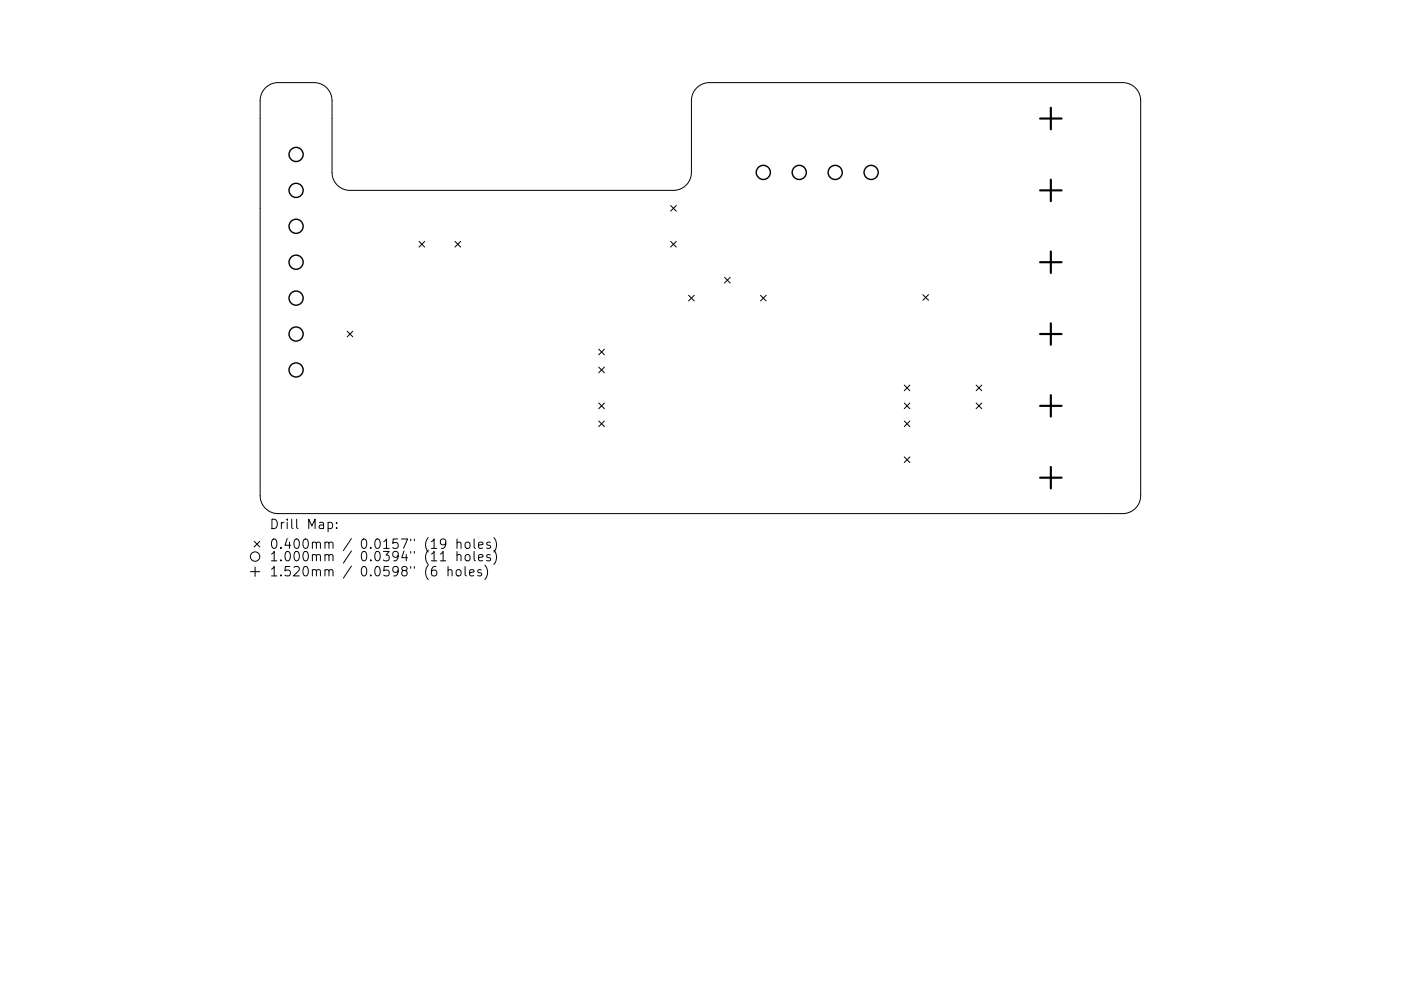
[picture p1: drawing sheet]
<svg xmlns="http://www.w3.org/2000/svg" width="297mm" height="210mm" viewBox="0 0 297 210" stroke-linecap="round" stroke-linejoin="round" font-family="sans-serif">
<defs><g id="words">
<g font-size="2.8">
<text x="57.1" y="112.9">Drill</text>
<text x="65.1" y="112.9">Map:</text>
<text x="57.1" y="117.1">0.400mm</text>
<text x="57.1" y="119.7">1.000mm</text>
<text x="76.5" y="117.1">0.0157&quot;</text>
<text x="76.5" y="119.7">0.0394&quot;</text>
<text x="90.3" y="117.1">(19</text>
<text x="90.3" y="119.7">(11</text>
<text x="97.1" y="117.1">holes)</text>
<text x="97.1" y="119.7">holes)</text>
<text x="57.1" y="122.9">1.520mm</text>
<text x="76.5" y="122.9">0.0598&quot;</text>
<text x="90.3" y="122.9">(6</text>
<text x="95.2" y="122.9">holes)</text>
</g>
</g></defs>
<g fill="none" stroke="#000" stroke-width=".21">
<path d="M56.3 18.6a3.8 3.8 0 0 1 2.7-1.1h7.6a3.8 3.8 0 0 1 3.8 3.8v15.3a3.8 3.8 0 0 0 3.8 3.8h68.6a3.8 3.8 0 0 0 3.8-3.8v-15.3a3.8 3.8 0 0 1 3.8-3.8h87.6a3.8 3.8 0 0 1 3.8 3.8v83.9a3.8 3.8 0 0 1-3.8 3.8h-179a3.8 3.8 0 0 1-3.8-3.8v-83.9a3.8 3.8 0 0 1 1.1-2.7zM88.8 51.2l1.2 1.2M90 51.2l-1.2 1.2M96.5 51.2l1.2 1.2M97.7 51.2l-1.2 1.2M142.2 43.6l1.2 1.2M142.2 51.2l1.2 1.2M143.4 43.6l-1.2 1.2M143.4 51.2l-1.2 1.2M153.6 58.8l1.2 1.2M154.8 58.8l-1.2 1.2M73.6 70.3l1.2 1.2"/>
<path d="M74.8 70.3l-1.2 1.2M126.9 74.1l1.2 1.2M126.9 77.9l1.2 1.2M128.1 74.1l-1.2 1.2M128.1 77.9l-1.2 1.2M146 62.7l1.2 1.2M147.2 62.7l-1.2 1.2M161.2 62.7l1.2 1.2M162.4 62.7l-1.2 1.2M195.7 62.5l1.2 1.2M196.9 62.5l-1.2 1.2M126.9 85.5l1.2 1.2"/>
<path d="M126.9 89.3l1.2 1.2M128.1 85.5l-1.2 1.2M128.1 89.3l-1.2 1.2M191.7 81.7l1.2 1.2M191.7 85.5l1.2 1.2M191.7 89.3l1.2 1.2M191.7 96.9l1.2 1.2M192.9 81.7l-1.2 1.2M192.9 85.5l-1.2 1.2M192.9 89.3l-1.2 1.2M192.9 96.9l-1.2 1.2M207 81.7l1.2 1.2"/>
<path d="M207 85.5l1.2 1.2M208.2 81.7l-1.2 1.2M208.2 85.5l-1.2 1.2M53.9 114.8l1.2 1.2M55.1 114.8l-1.2 1.2M62.9 110.2v1.7l.3 .3M68.9 115.2a.5 .5 0 0 1 .9 .1v1.1M68.9 117.8l.3-.1 .5 .1 .1 1.2M69.8 115.3l.2-.3 .5 .1 .1 1.3M69.8 117.9l.2-.2 .5 .1 .1 1.2M74.5 114.3l-1.7 2.5M74.5 116.9l-1.7 2.6"/>
<path d="M87.1 114.4v.3M87.1 117v.4M87.8 114.4v.3M87.8 117v.4M53.1 121.3h2M54.1 120.3v2M68.9 121a.5 .5 0 0 1 .9 .1v1.1M69.8 121.1l.2-.2 .5 .1 .1 1.2M74.5 120.1l-1.7 2.6M87.1 120.2v.4M87.8 120.2v.4"/>
<circle cx="54.1" cy="118.1" r="1"/>
</g>
<g fill="none" stroke="#000" stroke-width=".3">
<circle cx="62.8" cy="32.8" r="1.5"/>
<circle cx="161.8" cy="36.6" r="1.5"/>
<circle cx="169.5" cy="36.6" r="1.5"/>
<circle cx="177.1" cy="36.6" r="1.5"/>
<circle cx="184.7" cy="36.6" r="1.5"/>
<circle cx="62.8" cy="55.6" r="1.5"/>
<circle cx="62.8" cy="40.4" r="1.5"/>
<circle cx="62.8" cy="48" r="1.5"/>
<circle cx="62.8" cy="70.9" r="1.5"/>
<circle cx="62.8" cy="78.5" r="1.5"/>
<circle cx="62.8" cy="63.3" r="1.5"/>
</g>
<path d="M220.5 25.2h4.6M222.8 22.9v4.5M222.8 38.1v4.6M220.5 40.4h4.6M220.5 55.6h4.6M222.8 53.4v4.5M220.5 70.9h4.6M222.8 68.6v4.6M220.5 86.1h4.6M222.8 83.8v4.6M222.8 99.1v4.5M220.5 101.4h4.6" fill="none" stroke="#000" stroke-width=".46"/>
<use href="#words"/>
</svg>
